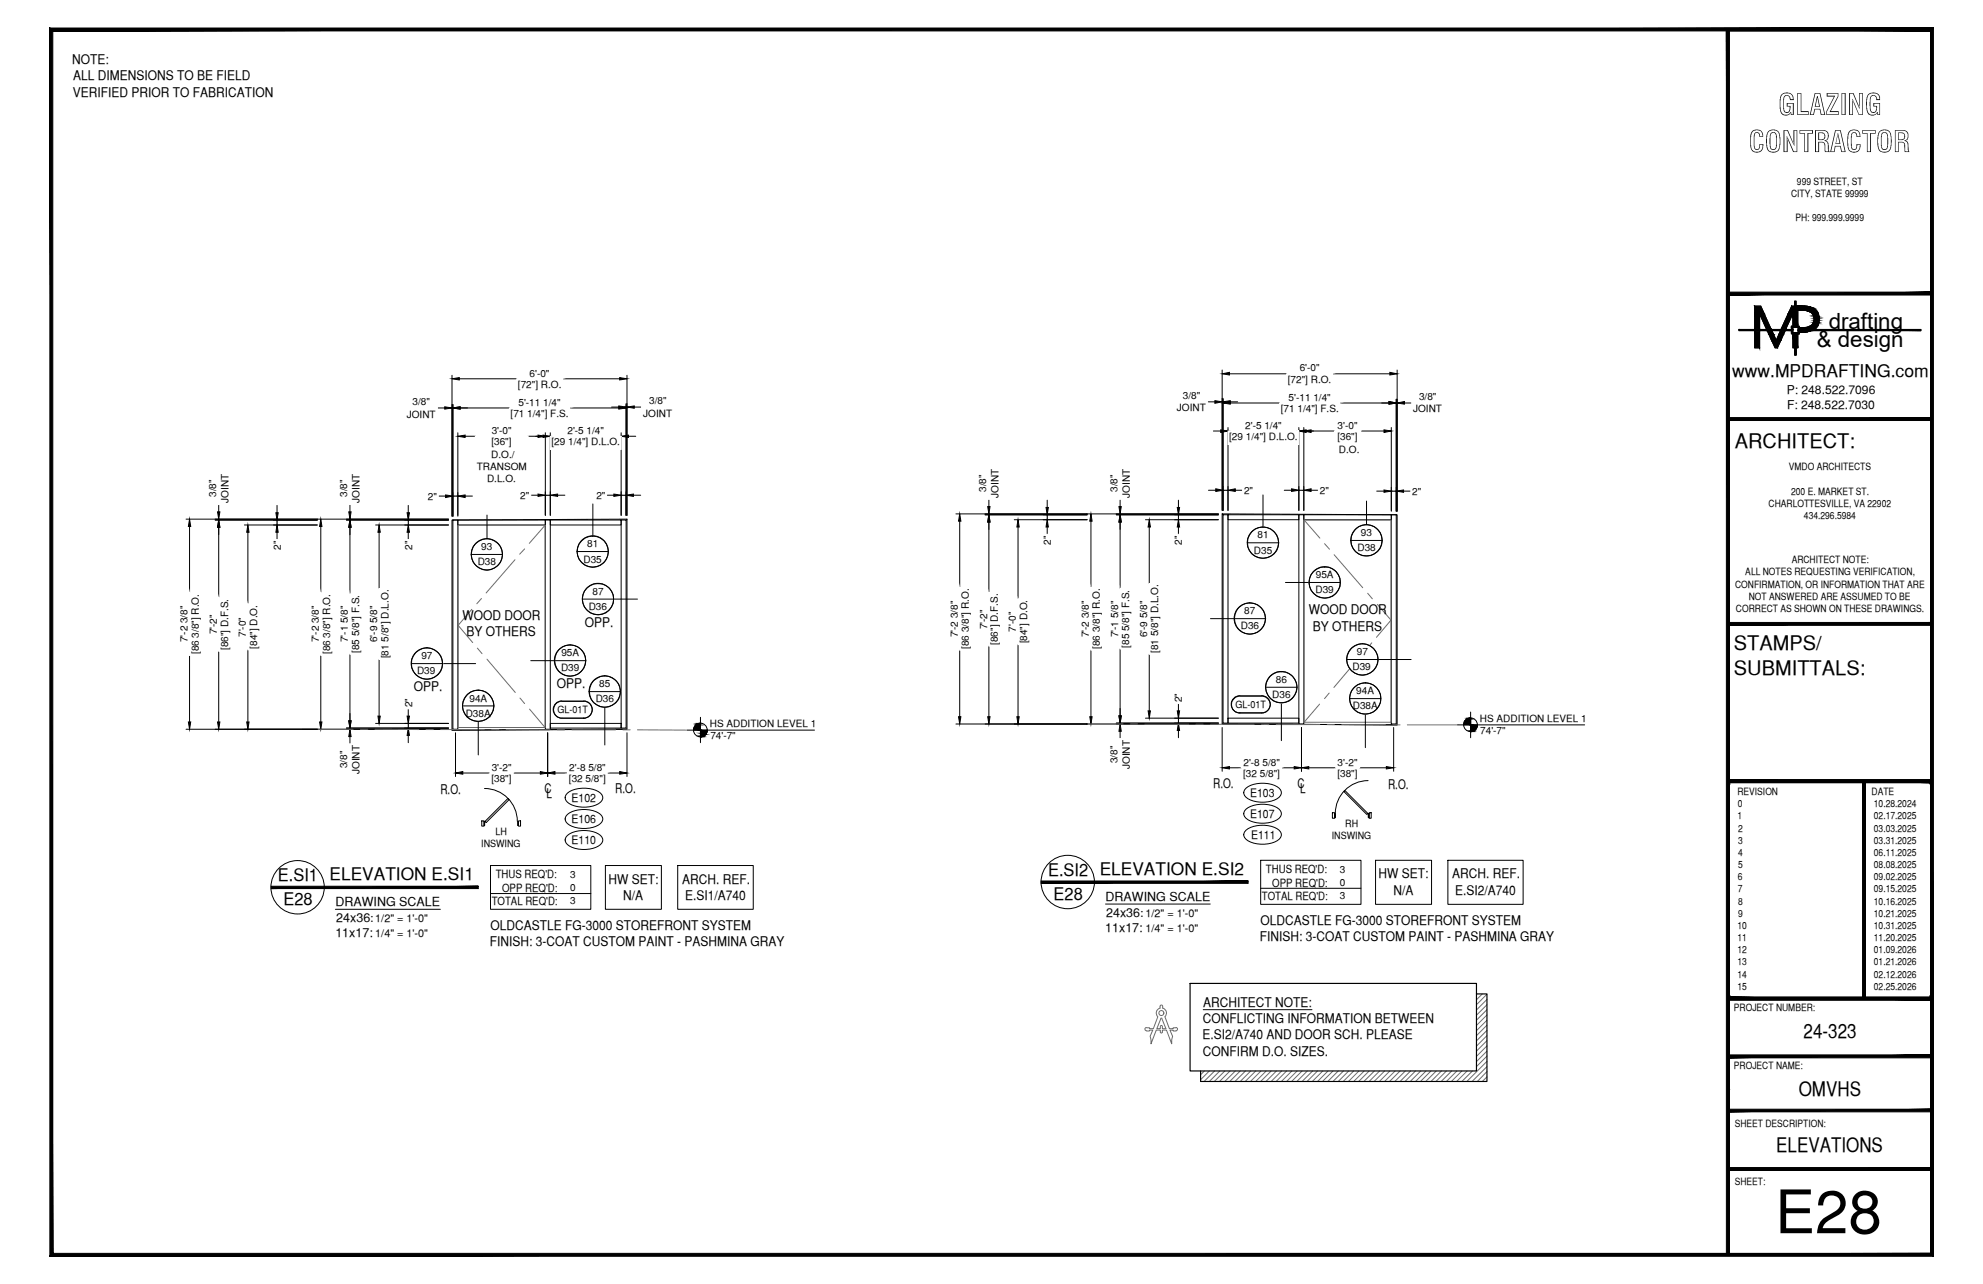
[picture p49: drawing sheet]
<svg xmlns="http://www.w3.org/2000/svg" width="432mm" height="279mm" viewBox="0 0 432 279" stroke-linecap="round" stroke-linejoin="round" font-family="sans-serif">
<defs><g id="words">
<text font-size="13.1" x="386.5" y="268.4">E28</text>
<g font-size="6.3">
<text x="387.2" y="25">GLAZING</text>
<text x="380.8" y="33.1">CONTRACTOR</text>
</g>
<g font-size="4.9">
<text x="398.2" y="71.5">drafting</text>
<text x="395.6" y="75.5">&amp; design</text>
</g>
<g font-size="4.4">
<text x="377.8" y="97.5">ARCHITECT:</text>
<text x="377.6" y="141.5">STAMPS/</text>
<text x="377.6" y="146.9">SUBMITTALS:</text>
<text x="392.7" y="225.8">24-323</text>
<text x="391.7" y="238.5">OMVHS</text>
<text x="386.8" y="250.7">ELEVATIONS</text>
</g>
<g font-size="3.8">
<text x="377.2" y="82">www.MPDRAFTING.com</text>
<text x="60.5" y="191.7">E.SI1 ELEVATION E.SI1</text>
<text x="228.2" y="190.6">E.SI2 ELEVATION E.SI2</text>
<text x="61.7" y="197">E28</text>
<text x="229.4" y="195.8">E28</text>
</g>
<g font-size="2.9">
<text x="15.7" y="13.9">NOTE:</text>
<text x="15.9" y="17.5">ALL DIMENSIONS TO BE FIELD</text>
<text x="15.9" y="21">VERIFIED PRIOR TO FABRICATION</text>
<text x="100.7" y="134.8">WOOD DOOR</text>
<text x="127.3" y="136.4">OPP.</text>
<text x="285" y="133.7">WOOD DOOR</text>
<text x="285.9" y="137.2">BY OTHERS</text>
<text x="101.6" y="138.4">BY OTHERS</text>
<text x="121.3" y="149.7">OPP.</text>
<text x="90.1" y="150.4">OPP.</text>
<text x="95.9" y="172.8">R.O.</text>
<text x="118.6" y="172.7">C</text>
<text x="119" y="173.7">L</text>
<text x="134" y="172.7">R.O.</text>
<text x="264.2" y="171.6">R.O.</text>
<text x="282.5" y="171.6">C</text>
<text x="283.1" y="172.5">L</text>
<text x="302.3" y="171.8">R.O.</text>
<text x="300.2" y="191.1">HW SET:</text>
<text x="316.2" y="191.1">ARCH. REF.</text>
<text x="132.5" y="192.3">HW SET:</text>
<text x="135.7" y="195.8">N/A</text>
<text x="148.5" y="192.3">ARCH. REF.</text>
<text x="149.2" y="195.8">E.SI1/A740</text>
<text x="303.4" y="194.7">N/A</text>
<text x="316.9" y="194.7">E.SI2/A740</text>
<text x="106.8" y="202.4">OLDCASTLE FG-3000 STOREFRONT SYSTEM</text>
<text x="274.5" y="201.2">OLDCASTLE FG-3000 STOREFRONT SYSTEM</text>
<text x="106.7" y="205.9">FINISH: 3-COAT CUSTOM PAINT - PASHMINA GRAY</text>
<text x="274.3" y="204.8">FINISH: 3-COAT CUSTOM PAINT - PASHMINA GRAY</text>
<text x="262" y="219.1">ARCHITECT NOTE:</text>
<text x="261.8" y="226.2">E.SI2/A740 AND DOOR SCH. PLEASE</text>
<text x="261.9" y="222.6">CONFLICTING INFORMATION BETWEEN</text>
<text x="261.9" y="229.7">CONFIRM D.O. SIZES.</text>
</g>
<g font-size="2.7">
<text x="73" y="197.2">DRAWING SCALE</text>
<text x="240.7" y="196.2">DRAWING SCALE</text>
<text x="73" y="203.8">11x17:</text>
<text x="73.2" y="200.5">24x36:</text>
<text x="240.7" y="202.8">11x17:</text>
<text x="240.9" y="199.5">24x36:</text>
</g>
<g font-size="2.6">
<text x="389.1" y="85.8">P: 248.522.7096</text>
<text x="389.1" y="89">F: 248.522.7030</text>
</g>
<g font-size="2.5">
<text x="272.2" y="173.4">E103</text>
<text x="124.5" y="174.6">E102</text>
<text x="124.5" y="179.1">E106</text>
<text x="272.2" y="178.1">E107</text>
<text x="124.5" y="183.7">E110</text>
<text x="272.4" y="182.6">E111</text>
<text x="107.9" y="191.1">THUS REQ'D:</text>
<text x="275.7" y="189.9">THUS REQ'D:</text>
<text x="107.1" y="196.8">TOTAL REQ'D:</text>
<text x="109.3" y="194.1">OPP REQ'D:</text>
<text x="274.8" y="195.8">TOTAL REQ'D:</text>
<text x="277.1" y="192.9">OPP REQ'D:</text>
</g>
<g font-size="2.4">
<text x="81.7" y="200.7">1/2&quot; = 1'-0&quot;</text>
<text x="81.7" y="203.8">1/4&quot; = 1'-0&quot;</text>
<text x="249.4" y="199.6">1/2&quot; = 1'-0&quot;</text>
<text x="249.4" y="202.8">1/4&quot; = 1'-0&quot;</text>
</g>
<g font-size="2.2">
<text x="391.3" y="40.2">999 STREET, ST</text>
<text x="390" y="42.9">CITY, STATE 99999</text>
<text x="391" y="48.2">PH: 999.999.9999</text>
<text x="115.3" y="82">6'-0&quot;</text>
<text x="280.4" y="83.3">[72&quot;] R.O.</text>
<text x="283" y="80.8">6'-0&quot;</text>
<text x="89.9" y="88.2">3/8&quot;</text>
<text x="112.8" y="84.5">[72&quot;] R.O.</text>
<text x="112.9" y="88.3">5'-11 1/4&quot;</text>
<text x="141.4" y="88">3/8&quot;</text>
<text x="256.3" y="89.5">JOINT</text>
<text x="257.6" y="86.9">3/8&quot;</text>
<text x="278.9" y="89.7">[71 1/4&quot;] F.S.</text>
<text x="280.6" y="87.2">5'-11 1/4&quot;</text>
<text x="307.7" y="89.7">JOINT</text>
<text x="309" y="87.1">3/8&quot;</text>
<text x="88.6" y="90.9">JOINT</text>
<text x="107.1" y="94.5">3'-0&quot;</text>
<text x="111.2" y="90.8">[71 1/4&quot;] F.S.</text>
<text x="123.6" y="94.5">2'-5 1/4&quot;</text>
<text x="140.1" y="90.7">JOINT</text>
<text x="267.7" y="95.8">[29 1/4&quot;] D.L.O.</text>
<text x="271.1" y="93.3">2'-5 1/4&quot;</text>
<text x="291.2" y="95.8">[36&quot;]</text>
<text x="291.3" y="93.3">3'-0&quot;</text>
<text x="107" y="99.6">D.O./</text>
<text x="107" y="96.9">[36&quot;]</text>
<text x="120.1" y="96.9">[29 1/4&quot;] D.L.O.</text>
<text x="291.6" y="98.5">D.O.</text>
<text x="103.8" y="102.2">TRANSOM</text>
<text x="106" y="104.9">D.L.O.</text>
<text x="214.8" y="107.1" transform="rotate(-90 214.8 107.1)">3/8&quot;</text>
<text x="243.3" y="107.1" transform="rotate(-90 243.3 107.1)">3/8&quot;</text>
<text x="270.9" y="107.4">2&quot;</text>
<text x="287.4" y="107.4">2&quot;</text>
<text x="307.5" y="107.6">2&quot;</text>
<text x="389.5" y="102.3">VMDO ARCHITECTS</text>
<text x="390" y="107.6">200 E. MARKET ST.</text>
<text x="47.1" y="108.1" transform="rotate(-90 47.1 108.1)">3/8&quot;</text>
<text x="49.7" y="109.4" transform="rotate(-90 49.7 109.4)">JOINT</text>
<text x="75.6" y="108.1" transform="rotate(-90 75.6 108.1)">3/8&quot;</text>
<text x="78.3" y="109.4" transform="rotate(-90 78.3 109.4)">JOINT</text>
<text x="93.2" y="108.8">2&quot;</text>
<text x="113.3" y="108.6">2&quot;</text>
<text x="129.9" y="108.6">2&quot;</text>
<text x="217.4" y="108.3" transform="rotate(-90 217.4 108.3)">JOINT</text>
<text x="246" y="108.3" transform="rotate(-90 246 108.3)">JOINT</text>
<text x="385.1" y="110.3">CHARLOTTESVILLE, VA 22902</text>
<text x="392.8" y="113">434.296.5984</text>
<text x="61.2" y="119.6" transform="rotate(-90 61.2 119.6)">2&quot;</text>
<text x="89.7" y="119.6" transform="rotate(-90 89.7 119.6)">2&quot;</text>
<text x="104.8" y="119.7">93</text>
<text x="127.9" y="119.1">81</text>
<text x="228.8" y="118.6" transform="rotate(-90 228.8 118.6)">2&quot;</text>
<text x="257.4" y="118.6" transform="rotate(-90 257.4 118.6)">2&quot;</text>
<text x="273.8" y="117.2">81</text>
<text x="295.6" y="120">D38</text>
<text x="296.4" y="116.6">93</text>
<text x="104" y="123">D38</text>
<text x="127.1" y="122.4">D35</text>
<text x="273" y="120.5">D35</text>
<text x="286.5" y="125.8">95A</text>
<text x="380" y="125.2">ALL NOTES REQUESTING VERIFICATION,</text>
<text x="390.1" y="122.6">ARCHITECT NOTE:</text>
<text x="129" y="129.4">87</text>
<text x="286.4" y="129.1">D39</text>
<text x="377.8" y="127.9">CONFIRMATION, OR INFORMATION THAT ARE</text>
<text x="380.8" y="130.6">NOT ANSWERED ARE ASSUMED TO BE</text>
<text x="128.2" y="132.7">D36</text>
<text x="214.9" y="137" transform="rotate(-90 214.9 137)">7'-2&quot;</text>
<text x="221.2" y="137.5" transform="rotate(-90 221.2 137.5)">7'-0&quot;</text>
<text x="270.2" y="137">D36</text>
<text x="271" y="133.6">87</text>
<text x="378" y="133.2">CORRECT AS SHOWN ON THESE DRAWINGS.</text>
<text x="40.8" y="139.8" transform="rotate(-90 40.8 139.8)">7'-2 3/8&quot;</text>
<text x="43.3" y="142.4" transform="rotate(-90 43.3 142.4)">[86 3/8&quot;] R.O.</text>
<text x="47.2" y="138" transform="rotate(-90 47.2 138)">7'-2&quot;</text>
<text x="49.7" y="141.5" transform="rotate(-90 49.7 141.5)">[86&quot;] D.F.S.</text>
<text x="53.5" y="138.6" transform="rotate(-90 53.5 138.6)">7'-0&quot;</text>
<text x="56" y="141.2" transform="rotate(-90 56 141.2)">[84&quot;] D.O.</text>
<text x="69.4" y="139.8" transform="rotate(-90 69.4 139.8)">7'-2 3/8&quot;</text>
<text x="71.9" y="142.4" transform="rotate(-90 71.9 142.4)">[86 3/8&quot;] R.O.</text>
<text x="75.8" y="139.8" transform="rotate(-90 75.8 139.8)">7'-1 5/8&quot;</text>
<text x="78.2" y="142.1" transform="rotate(-90 78.2 142.1)">[85 5/8&quot;] F.S.</text>
<text x="82.1" y="139.8" transform="rotate(-90 82.1 139.8)">6'-9 5/8&quot;</text>
<text x="84.6" y="143.3" transform="rotate(-90 84.6 143.3)">[81 5/8&quot;] D.L.O.</text>
<text x="91.8" y="143.4">97</text>
<text x="122.2" y="142.7">95A</text>
<text x="208.5" y="138.7" transform="rotate(-90 208.5 138.7)">7'-2 3/8&quot;</text>
<text x="210.9" y="141.2" transform="rotate(-90 210.9 141.2)">[86 3/8&quot;] R.O.</text>
<text x="217.3" y="140.3" transform="rotate(-90 217.3 140.3)">[86&quot;] D.F.S.</text>
<text x="223.6" y="140" transform="rotate(-90 223.6 140)">[84&quot;] D.O.</text>
<text x="237.1" y="138.7" transform="rotate(-90 237.1 138.7)">7'-2 3/8&quot;</text>
<text x="239.5" y="141.2" transform="rotate(-90 239.5 141.2)">[86 3/8&quot;] R.O.</text>
<text x="243.5" y="138.7" transform="rotate(-90 243.5 138.7)">7'-1 5/8&quot;</text>
<text x="245.9" y="141" transform="rotate(-90 245.9 141)">[85 5/8&quot;] F.S.</text>
<text x="249.8" y="138.7" transform="rotate(-90 249.8 138.7)">6'-9 5/8&quot;</text>
<text x="252.2" y="142.1" transform="rotate(-90 252.2 142.1)">[81 5/8&quot;] D.L.O.</text>
<text x="295.5" y="142.6">97</text>
<text x="90.8" y="146.7">D39</text>
<text x="122.2" y="146.1">D39</text>
<text x="130.5" y="149.5">85</text>
<text x="277.8" y="148.6">86</text>
<text x="294.5" y="145.9">D39</text>
<text x="89.7" y="153.9" transform="rotate(-90 89.7 153.9)">2&quot;</text>
<text x="101.4" y="156">D38A</text>
<text x="102.2" y="152.7">94A</text>
<text x="121.4" y="155.2">GL-01T</text>
<text x="129.7" y="152.8">D36</text>
<text x="257.4" y="152.8" transform="rotate(-90 257.4 152.8)">2&quot;</text>
<text x="269" y="154.1">GL-01T</text>
<text x="277.1" y="151.9">D36</text>
<text x="294.6" y="154.4">D38A</text>
<text x="295.3" y="151.1">94A</text>
<text x="154.6" y="158.2">HS ADDITION LEVEL 1</text>
<text x="154.7" y="160.8">74'-7&quot;</text>
<text x="322.3" y="157">HS ADDITION LEVEL 1</text>
<text x="322.3" y="159.7">74'-7&quot;</text>
<text x="75.6" y="167.2" transform="rotate(-90 75.6 167.2)">3/8&quot;</text>
<text x="107.1" y="167.8">3'-2&quot;</text>
<text x="124" y="167.8">2'-8 5/8&quot;</text>
<text x="243.3" y="166.1" transform="rotate(-90 243.3 166.1)">3/8&quot;</text>
<text x="246" y="167.4" transform="rotate(-90 246 167.4)">JOINT</text>
<text x="270.8" y="166.6">2'-8 5/8&quot;</text>
<text x="291.3" y="166.6">3'-2&quot;</text>
<text x="78.3" y="168.5" transform="rotate(-90 78.3 168.5)">JOINT</text>
<text x="107" y="170.2">[38&quot;]</text>
<text x="123.9" y="170.2">[32 5/8&quot;]</text>
<text x="270.7" y="169">[32 5/8&quot;]</text>
<text x="291.2" y="169">[38&quot;]</text>
<text x="378.3" y="173">REVISION</text>
<text x="407.5" y="173">DATE</text>
<text x="292.9" y="180">RH</text>
<text x="378.3" y="178.3">1</text>
<text x="378.4" y="175.7">0</text>
<text x="408" y="175.7">10.28.2024</text>
<text x="408" y="178.3">02.17.2025</text>
<text x="104.8" y="184.3">INSWING</text>
<text x="107.9" y="181.7">LH</text>
<text x="290" y="182.6">INSWING</text>
<text x="378.5" y="181">2</text>
<text x="378.5" y="183.6">3</text>
<text x="408" y="181">03.03.2025</text>
<text x="408" y="183.6">03.31.2025</text>
<text x="124.1" y="191">3</text>
<text x="291.8" y="189.9">3</text>
<text x="378.4" y="191.6">6</text>
<text x="378.5" y="186.2">4</text>
<text x="378.5" y="188.9">5</text>
<text x="408" y="186.2">06.11.2025</text>
<text x="408" y="188.9">08.08.2025</text>
<text x="408" y="191.6">09.02.2025</text>
<text x="124.1" y="193.9">0</text>
<text x="124.1" y="196.7">3</text>
<text x="291.8" y="192.8">0</text>
<text x="291.8" y="195.6">3</text>
<text x="378.4" y="194.2">7</text>
<text x="378.5" y="196.8">8</text>
<text x="408" y="194.2">09.15.2025</text>
<text x="408" y="196.8">10.16.2025</text>
<text x="378.3" y="202.1">10</text>
<text x="378.5" y="199.5">9</text>
<text x="408" y="199.5">10.21.2025</text>
<text x="408" y="202.1">10.31.2025</text>
<text x="378.3" y="204.8">11</text>
<text x="378.3" y="207.5">12</text>
<text x="408" y="204.8">11.20.2025</text>
<text x="408" y="207.5">01.09.2026</text>
<text x="378.3" y="210.1">13</text>
<text x="378.3" y="212.7">14</text>
<text x="378.3" y="215.4">15</text>
<text x="408" y="210.1">01.21.2026</text>
<text x="408" y="212.7">02.12.2026</text>
<text x="408" y="215.4">02.25.2026</text>
<text x="377.6" y="219.9">PROJECT NUMBER:</text>
<text x="377.6" y="232.5">PROJECT NAME:</text>
<text x="377.8" y="245.2">SHEET DESCRIPTION:</text>
<text x="377.8" y="257.9">SHEET:</text>
</g>
</g></defs>
<!-- layer: COMPONENTS -->
<path d="M98.6 113.2h1.1v45.5h-1.1zM99.7 113.2h19v1h-19zM118.7 113.2h1.1v45.5h-1.1zM119.8 113.2h15.5v1h-15.5zM135.3 113.2h1v45.2h-1zM266.3 112h1.1v45.4h-1.1zM267.4 112h15.4v1.1h-15.4zM282.8 112h1.1v45.5h-1.1zM283.9 112h19.1v1.1h-19.1zM303 112h1v45.5h-1zM119.8 157.4h15.5v1h-15.5zM267.4 156.3h15.4v1.1h-15.4z" fill="none" stroke="#000" stroke-width=".22"/>
<!-- layer: SYMBOLS -->
<g fill="none" stroke="#fff" stroke-width=".22">
<path d="M106 117.2l.9 .1M129.1 116.6l.9 .2M275 114.7l.9 .1M297.6 114.2l.8 .1M130.2 127l.9 .1M272.2 131.2l.8 .1M288.5 123.4h.9M93 141l-.9 .1M104.1 150.2l.9 .1M122 152.6h5.4h-5M122.4 156.3h4.7h-5.1h5.4M124.1 140.3l.9 .2"/>
<path d="M131.7 147.1l.9 .1M269.7 155.1h5.4h-5.1h4.8M274.8 151.4l-5.1 .1h5.4M279 146.2h.9M296.7 140.1l-.9 .1M297.3 148.6l.9 .1"/>
</g>
<g fill="#fff" stroke="#fff" stroke-width=".22">
<path d="M122 152.6l6.1 .2-.7-.2zM121.4 152.8l.6-.2 6.1 .2zM121.4 152.8l7.1 .4-.4-.4zM121 153.2l.4-.4 7.1 .4zM121 153.2l7.8 .6-.3-.6zM121 153.2l7.8 .6h-8.2zM120.6 153.8l8.4 .6-.2-.6zM120.6 153.8l8.4 .6h-8.5zM120.5 154.4l8.3 .7 .2-.7zM120.5 154.4l8.3 .7h-8.2zM120.6 155.1l7.9 .5 .3-.5zM120.6 155.1l7.9 .5h-7.5zM121 155.6l7.1 .4 .4-.4zM121 155.6l7.1 .4h-6.7zM121.4 156l6 .3 .7-.3zM121.4 156l6 .3h-5.4z"/>
<path d="M269 151.7l.7-.2h5.4zM269 151.7h6.7l-.6-.2zM269 151.7h6.7l-7.1 .4zM268.6 152.1h7.6l-.5-.4zM268.6 152.1h7.6l-8 .6zM268.2 152.7h8.3l-.3-.6zM268.2 152.7h8.3l-8.3 .6zM268.2 153.3h8.4l-.1-.6zM268.2 153.3h8.4l-8.4 .6zM268.2 153.9h8.3l.1-.6zM268.2 153.9h8.3l-8 .6zM268.5 154.5h7.7l.3-.6zM268.5 154.5h7.7l-7.2 .4zM269 154.9h6.7l.5-.4zM269 154.9h6.7l-6 .2zM269.7 155.1h5.4l.6-.2z"/>
<path d="M273.3 121l1.7 .5zM273.3 121l2.6 .3-.9 .2zM272.6 120.5l.7 .5 2.6 .3zM272.6 120.5l4.1 .5-.8 .3zM272.1 119.8l.5 .7 4.1 .5zM272.1 119.8l5.3 .7-.7 .5zM271.7 119l.4 .8 5.3 .7zM271.7 119l6.3 .8-.6 .7zM271.7 118.1v.9l6.3 .8zM271.7 118.1l6.6 .9-.3 .8zM271.7 117.2v.9l6.6 .9zM271.7 117.2l6.7 .9-.1 .9zM272.1 116.4l-.4 .8 6.7 .9zM272.1 116.4l6.2 .8 .1 .9zM272.6 115.7l-.5 .7 6.2 .8zM272.6 115.7l5.4 .7 .3 .8zM272.6 115.7l5.4 .7-4.7-1.3zM273.3 115.1l4.1 .6 .6 .7zM273.3 115.1l4.1 .6-3.3-.9zM274.1 114.8l2.6 .3 .7 .6zM274.1 114.8l2.6 .3-1.7-.4zM275 114.7l1.7 .4z"/>
<path d="M270.5 137.5l1.7 .5zM270.5 137.5l2.5 .4-.8 .1zM269.7 137l.8 .5 2.5 .4zM269.7 137l4.2 .5-.9 .4zM269.2 136.3l.5 .7 4.2 .5zM269.2 136.3l5.4 .7-.7 .5zM268.9 135.4l.3 .9 5.4 .7zM268.9 135.4l6.2 .9-.5 .7zM268.8 134.6l.1 .8 6.2 .9zM268.8 134.6l6.7 .8-.4 .9zM268.9 133.7l-.1 .9 6.7 .8zM268.9 133.7l6.7 .9-.1 .8zM269.2 132.9l-.3 .8 6.7 .9zM269.2 132.9l6.3 .8 .1 .9zM269.7 132.2l-.5 .7 6.3 .8zM269.7 132.2l5.4 .7 .4 .8zM269.7 132.2l5.4 .7-4.6-1.3zM270.5 131.6l4.1 .6 .5 .7zM270.5 131.6l4.1 .6-3.3-.9zM271.3 131.3l2.6 .3 .7 .6zM271.3 131.3l2.6 .3-1.7-.4zM272.2 131.2l1.7 .4z"/>
<path d="M295.8 120.5l.9 .4 .9 .1zM295.8 120.5l2.6 .4-.8 .1zM295.1 120l.7 .5 2.6 .4zM295.1 120l4.2 .5-.9 .4zM294.6 119.3l.5 .7 4.2 .5zM294.6 119.3l5.4 .7-.7 .5zM294.3 118.5l.3 .8 5.4 .7zM294.3 118.5l6.2 .8-.5 .7zM294.2 117.6l.1 .9 6.2 .8zM294.2 117.6l6.7 .9-.4 .8zM294.3 116.7l-.1 .9 6.7 .9zM294.3 116.7l6.7 .9-.1 .9zM294.6 115.9l-.3 .8 6.7 .9zM294.6 115.9l6.3 .8 .1 .9zM295.1 115.2l-.5 .7 6.3 .8zM295.1 115.2l5.4 .7 .4 .8zM295.1 115.2l5.4 .7-4.7-1.3zM295.8 114.6l4.2 .6 .5 .7zM295.8 114.6l4.2 .6-3.3-.9zM296.7 114.3l2.6 .3 .7 .6zM296.7 114.3l2.6 .3-1.7-.4zM297.6 114.2l1.7 .4z"/>
<path d="M296.7 146.9l1.7-.5-.8 .4zM295.8 146.8l.9 .1 1.7-.5zM295.8 146.8l3.3-.9-.7 .5zM295 146.4l.8 .4 3.3-.9zM295 146.4l4.6-1.2-.5 .7zM294.3 145.9l.7 .5 4.6-1.2zM294.3 145.9l5.7-1.5-.4 .8zM293.8 145.2l.5 .7 5.7-1.5zM293.8 145.2l6.3-1.7-.1 .9zM293.4 144.4l.4 .8 6.3-1.7zM293.4 144.4l6.6-1.8 .1 .9zM293.2 143.5l.2 .9 6.6-1.8zM293.2 143.5l6.4-1.7 .4 .8zM293.4 142.6l-.2 .9 6.4-1.7zM293.4 142.6l5.7-1.5 .5 .7zM293.8 141.8l-.4 .8 5.7-1.5zM293.8 141.8l4.6-1.2 .7 .5zM294.3 141.1l-.5 .7 4.6-1.2zM294.3 141.1l3.3-.9 .8 .4zM294.3 141.1l3.3-.9-2.6 .4zM295 140.6l1.7-.5 .9 .1zM295 140.6l1.7-.5-.9 .1z"/>
<path d="M286.8 129.7l1.7 .5zM286.8 129.7l2.6 .3-.9 .2zM286.1 129.2l.7 .5 2.6 .3zM286.1 129.2l4.1 .5-.8 .3zM285.5 128.5l.6 .7 4.1 .5zM285.5 128.5l5.4 .7-.7 .5zM285.2 127.6l.3 .9 5.4 .7zM285.2 127.6l6.2 .9-.5 .7zM285.1 126.7l.1 .9 6.2 .9zM285.1 126.7l6.7 .9-.4 .9zM285.2 125.9l-.1 .8 6.7 .9zM285.2 125.9l6.6 .8v.9zM285.5 125l-.3 .9 6.6 .8zM285.5 125l6.3 .9v.8zM286.1 124.3l-.6 .7 6.3 .9zM286.1 124.3l5.3 .7 .4 .9zM286.1 124.3l5.3 .7-4.6-1.2zM286.8 123.8l4.1 .5 .5 .7zM286.8 123.8l4.1 .5-3.3-.9zM287.6 123.4l2.6 .4 .7 .5zM287.6 123.4l2.6 .4-1.7-.4zM288.5 123.4h.9l.8 .4z"/>
<path d="M295.6 154.9l1.7 .5zM295.6 154.9l2.6 .4-.9 .1zM294.9 154.4l.7 .5 2.6 .4zM294.9 154.4l4.1 .5-.8 .4zM294.3 153.7l.6 .7 4.1 .5zM294.3 153.7l5.4 .7-.7 .5zM294 152.8l.3 .9 5.4 .7zM294 152.8l6.2 .9-.5 .7zM293.9 152l.1 .8 6.2 .9zM293.9 152l6.7 .8-.4 .9zM294 151.1l-.1 .9 6.7 .8zM294 151.1l6.7 .9-.1 .8zM294.3 150.3l-.3 .8 6.7 .9zM294.3 150.3l6.3 .8 .1 .9zM294.9 149.6l-.6 .7 6.3 .8zM294.9 149.6l5.3 .7 .4 .8zM294.9 149.6l5.3 .7-4.6-1.3zM295.6 149l4.1 .6 .5 .7zM295.6 149l4.1 .6-3.3-.9zM296.4 148.7l2.6 .3 .7 .6zM296.4 148.7l2.6 .3-1.7-.4zM297.3 148.6l1.7 .4z"/>
<path d="M277.3 152.5l1.7 .5zM277.3 152.5l2.6 .3-.9 .2zM276.6 152l.7 .5 2.6 .3zM276.6 152l4.1 .5-.8 .3zM276.1 151.3l.5 .7 4.1 .5zM276.1 151.3l5.3 .7-.7 .5zM275.7 150.4l.4 .9 5.3 .7zM275.7 150.4l6.2 .9-.5 .7zM275.6 149.5l.1 .9 6.2 .9zM275.6 149.5l6.7 .9-.4 .9zM275.7 148.7l-.1 .8 6.7 .9zM275.7 148.7l6.7 .8-.1 .9zM276.1 147.8l-.4 .9 6.7 .8zM276.1 147.8l6.2 .9 .1 .8zM276.6 147.1l-.5 .7 6.2 .9zM276.6 147.1l5.3 .7 .4 .9zM276.6 147.1l5.3 .7-4.6-1.2zM277.3 146.6l4.1 .5 .5 .7zM277.3 146.6l4.1 .5-3.3-.9zM278.1 146.2l2.6 .4 .7 .5zM278.1 146.2l2.6 .4-1.7-.4zM279 146.2h.9l.8 .4z"/>
<path d="M104.3 123.6l.9 .4 .8 .1zM104.3 123.6l2.6 .4-.9 .1zM103.6 123.1l.7 .5 2.6 .4zM103.6 123.1l4.1 .5-.8 .4zM103.1 122.4l.5 .7 4.1 .5zM103.1 122.4l5.3 .7-.7 .5zM102.7 121.5l.4 .9 5.3 .7zM102.7 121.5l6.3 .9-.6 .7zM102.6 120.6l.1 .9 6.3 .9zM102.6 120.6l6.7 .9-.3 .9zM102.7 119.8l-.1 .8 6.7 .9zM102.7 119.8l6.7 .8-.1 .9zM103.1 118.9l-.4 .9 6.7 .8zM103.1 118.9l6.2 .9 .1 .8zM103.6 118.2l-.5 .7 6.2 .9zM103.6 118.2l5.4 .7 .3 .9zM103.6 118.2l5.4 .7-4.7-1.2zM104.3 117.7l4.1 .5 .6 .7zM104.3 117.7l4.1 .5-3.2-.9zM105.2 117.3l2.5 .4 .7 .5zM105.2 117.3l2.5 .4-1.7-.5zM106 117.2l.9 .1 .8 .4z"/>
<path d="M102.4 156.5l1.7 .5zM102.4 156.5l2.6 .3-.9 .2zM101.7 156l.7 .5 2.6 .3zM101.7 156l4.2 .5-.9 .3zM101.2 155.3l.5 .7 4.2 .5zM101.2 155.3l5.4 .7-.7 .5zM100.8 154.5l.4 .8 5.4 .7zM100.8 154.5l6.3 .8-.5 .7zM100.7 153.6l.1 .9 6.3 .8zM100.7 153.6l6.7 .9-.3 .8zM100.8 152.7l-.1 .9 6.7 .9zM100.8 152.7l6.8 .9-.2 .9zM101.2 151.9l-.4 .8 6.8 .9zM101.2 151.9l6.2 .8 .2 .9zM101.7 151.2l-.5 .7 6.2 .8zM101.7 151.2l5.4 .7 .3 .8zM101.7 151.2l5.4 .7-4.7-1.3zM102.4 150.6l4.2 .6 .5 .7zM102.4 150.6l4.2 .6-3.3-.9zM103.3 150.3l2.6 .3 .7 .6zM103.3 150.3l2.6 .3-1.8-.4zM104.1 150.2l1.8 .4z"/>
<path d="M122.5 146.7l1.6 .4zM122.5 146.7l2.5 .3-.9 .1zM121.7 146.1l.8 .6 2.5 .3zM121.7 146.1l4.2 .6-.9 .3zM121.2 145.4l.5 .7 4.2 .6zM121.2 145.4l5.4 .7-.7 .6zM120.9 144.6l.3 .8 5.4 .7zM120.9 144.6l6.2 .8-.5 .7zM120.8 143.8l.1 .8 6.2 .8zM120.8 143.8l6.6 .8-.3 .8zM120.9 142.9l-.1 .9 6.6 .8zM120.9 142.9l6.7 .9-.2 .8zM121.2 142l-.3 .9 6.7 .9zM121.2 142l6.2 .9 .2 .9zM121.7 141.4l-.5 .6 6.2 .9zM121.7 141.4l5.4 .6 .3 .9zM121.7 141.4l5.4 .6-4.6-1.2zM122.5 140.8l4.1 .6 .5 .6zM122.5 140.8l4.1 .6-3.3-.9zM123.3 140.5l2.6 .3 .7 .6zM123.3 140.5l2.6 .3-1.8-.5zM124.1 140.3l1.8 .5z"/>
<path d="M93 147.8l1.7-.5-.8 .4zM92.1 147.7l.9 .1 1.7-.5zM92.1 147.7l3.3-.9-.7 .5zM91.2 147.3l.9 .4 3.3-.9zM91.2 147.3l4.7-1.2-.5 .7zM90.6 146.8l.6 .5 4.7-1.2zM90.6 146.8l5.7-1.5-.4 .8zM90 146.1l.6 .7 5.7-1.5zM90 146.1l6.4-1.7-.1 .9zM89.7 145.3l.3 .8 6.4-1.7zM89.7 145.3l6.6-1.8 .1 .9zM89.6 144.4l.1 .9 6.6-1.8zM89.6 144.4l6.3-1.7 .4 .8zM89.7 143.5l-.1 .9 6.3-1.7zM89.7 143.5l5.7-1.5 .5 .7zM90 142.7l-.3 .8 5.7-1.5zM90 142.7l4.7-1.2 .7 .5zM90.6 142l-.6 .7 4.7-1.2zM90.6 142l3.3-.9 .8 .4zM90.6 142l3.3-.9-2.7 .4zM91.2 141.5l1.8-.5 .9 .1zM91.2 141.5l1.8-.5-.9 .1z"/>
<path d="M127.4 123l1.7 .4zM127.4 123l2.6 .3-.9 .1zM126.7 122.4l.7 .6 2.6 .3zM126.7 122.4l4 .6-.7 .3zM126.1 121.7l.6 .7 4 .6zM126.1 121.7l5.4 .7-.8 .6zM125.8 120.9l.3 .8 5.4 .7zM125.8 120.9l6.2 .8-.5 .7zM125.7 120l.1 .9 6.2 .8zM125.7 120l6.6 .9-.3 .8zM125.8 119.2l-.1 .8 6.6 .9zM125.8 119.2l6.7 .8-.2 .9zM126.1 118.4l-.3 .8 6.7 .8zM126.1 118.4l6.2 .8 .2 .8zM126.7 117.7l-.6 .7 6.2 .8zM126.7 117.7l5.3 .7 .3 .8zM126.7 117.7l5.3 .7-4.6-1.3zM127.4 117.1l4.1 .6 .5 .7zM127.4 117.1l4.1 .6-3.3-.9zM128.2 116.8l2.5 .3 .8 .6zM128.2 116.8l2.5 .3-1.6-.5zM129.1 116.6l1.6 .5z"/>
<path d="M130 153.4l.8 .4 .9 .1zM130 153.4l2.6 .4-.9 .1zM129.3 152.9l.7 .5 2.6 .4zM129.3 152.9l4.1 .5-.8 .4zM128.8 152.2l.5 .7 4.1 .5zM128.8 152.2l5.3 .7-.7 .5zM128.5 151.4l.3 .8 5.3 .7zM128.5 151.4l6.2 .8-.6 .7zM128.3 150.5l.2 .9 6.2 .8zM128.3 150.5l6.7 .9-.3 .8zM128.5 149.6l-.2 .9 6.7 .9zM128.5 149.6l6.6 .9-.1 .9zM128.8 148.8l-.3 .8 6.6 .9zM128.8 148.8l6.2 .8 .1 .9zM129.3 148.1l-.5 .7 6.2 .8zM129.3 148.1l5.4 .7 .3 .8zM129.3 148.1l5.4 .7-4.7-1.2zM130 147.6l4.1 .5 .6 .7zM130 147.6l4.1 .5-3.3-.9zM130.8 147.2l2.6 .4 .7 .5zM130.8 147.2l2.6 .4-1.7-.5zM131.7 147.1l.9 .1 .8 .4z"/>
<path d="M128.5 133.3l1.7 .5zM128.5 133.3l2.6 .4-.9 .1zM127.8 132.8l.7 .5 2.6 .4zM127.8 132.8l4.2 .5-.9 .4zM127.3 132.1l.5 .7 4.2 .5zM127.3 132.1l5.4 .7-.7 .5zM126.9 131.3l.4 .8 5.4 .7zM126.9 131.3l6.3 .8-.5 .7zM126.8 130.4l.1 .9 6.3 .8zM126.8 130.4l6.7 .9-.3 .8zM126.9 129.5l-.1 .9 6.7 .9zM126.9 129.5l6.7 .9-.1 .9zM127.3 128.7l-.4 .8 6.7 .9zM127.3 128.7l6.2 .8 .1 .9zM127.8 128l-.5 .7 6.2 .8zM127.8 128l5.4 .7 .3 .8zM127.8 128l5.4 .7-4.7-1.3zM128.5 127.4l4.2 .6 .5 .7zM128.5 127.4l4.2 .6-3.4-.9zM129.3 127.1l2.7 .3 .7 .6zM129.3 127.1l2.7 .3-1.8-.4zM130.2 127l.9 .1 .9 .3z"/>
</g>
<g fill="none" stroke="#000" stroke-width=".22">
<path d="M106 112.1v5.1M129.1 109.7v6.9M271.7 118.1h6.7M275 107.7v7M294.2 117.6h6.8M297.6 109v5.2M102.6 120.6h6.8M125.7 120h6.8M126.8 130.4h12M263.6 134.6h12M279.9 126.7h11.9M89.6 144.4h14"/>
<path d="M100.7 153.6h6.9M104.1 157v7.3M115.6 143.8h12M121 153.2l1-.6h5.1a1.84 1.84 0 0 1 1.9 1.8 1.84 1.84 0 0 1-1.9 1.9h-4.7a1.84 1.84 0 0 1-1.7-1.1 1.84 1.84 0 0 1 .3-2zM122.3 152.5a1.87 1.87 0 0 0-1.8 1.9 1.87 1.87 0 0 0 1.8 1.9M122.4 152.6h4.7M122.4 156.3h4.7M127.1 152.5a1.87 1.87 0 0 1 1.9 1.9 1.87 1.87 0 0 1-1.9 1.9M128.3 150.5h6.8M131.7 153.9v8.2M149.7 158.9h27.7M152.5 156.1v5.5"/>
<path d="M269 151.7l1-.3h4.8a1.84 1.84 0 0 1 1.8 1.9 1.84 1.84 0 0 1-1.8 1.8h-4.8a1.83 1.83 0 0 1-1.8-1.3 1.83 1.83 0 0 1 .8-2.1zM270 151.4a1.87 1.87 0 0 0-1.9 1.9 1.87 1.87 0 0 0 1.9 1.8M270 151.4h4.8M274.7 151.4a1.87 1.87 0 0 1 1.9 1.9 1.87 1.87 0 0 1-1.9 1.8h-4.7M275.6 149.5h6.8M279 153v8.2M293.2 143.5h14.1M293.9 152h6.8M297.3 155.4v7.3M317.4 157.7h27.7M320.2 154.9v5.6M106.8 188.3h21.9v9.6h-21.9z"/>
<path d="M106.8 194.4h21.9M274.5 187.2h21.9v9.6h-21.9zM274.5 193.3h21.9"/>
<circle cx="129.1" cy="120" r="3.4"/>
<circle cx="275" cy="118.1" r="3.4"/>
<circle cx="275.1" cy="118.1" r="3.4"/>
<circle cx="297.5" cy="117.6" r="3.4"/>
<circle cx="297.6" cy="117.6" r="3.4"/>
<circle cx="106" cy="120.6" r="3.4"/>
<circle cx="130.2" cy="130.4" r="3.4"/>
<circle cx="130.2" cy="130.3" r="3.4"/>
<circle cx="272.1" cy="134.6" r="3.4"/>
<circle cx="272.2" cy="134.6" r="3.4"/>
<circle cx="288.4" cy="126.8" r="3.4"/>
<circle cx="288.4" cy="126.7" r="3.4"/>
<circle cx="92.9" cy="144.4" r="3.4"/>
<circle cx="93" cy="144.4" r="3.4"/>
<circle cx="104.1" cy="153.6" r="3.4"/>
<circle cx="124.1" cy="143.7" r="3.4"/>
<circle cx="124.2" cy="143.7" r="3.4"/>
<circle cx="131.7" cy="150.5" r="3.4"/>
<circle cx="152.5" cy="158.8" r="1.49"/>
<circle cx="279" cy="149.5" r="3.4"/>
<circle cx="279" cy="149.6" r="3.4"/>
<circle cx="296.6" cy="143.5" r="3.4"/>
<circle cx="296.7" cy="143.5" r="3.4"/>
<circle cx="297.3" cy="152" r="3.4"/>
<circle cx="320.2" cy="157.7" r="1.49"/>
<circle cx="64.8" cy="193.1" r="5.8"/>
<circle cx="232.5" cy="191.9" r="5.8"/>
</g>
<!-- layer: ROUGH OPENING -->
<path d="M98.4 113.2l38.1-.2v45.7l-38.1 .2zM266.1 111.8l38.1 .2v45.7l-38.1-.2z" fill="none" stroke="#000" stroke-width=".22"/>
<!-- layer: DIM -->
<g fill="none" stroke="#000" stroke-width=".22">
<path d="M95.2 88.8h1.6M98.4 81.7v30.6M98.4 88.8h.2M98.6 88v24.3M99.7 94.2v18.1M100 82.4h12.5M100.2 88.8h10.7M101.3 94.9h2.2M114.9 94.9h3.3M118.7 94.2v17.9M119.8 94.9h.1M119.8 94.2v17.9"/>
<path d="M122.5 82.4h12.4M124 88.8h10.7M133.2 88.6h1.5M135.3 94.9h.1M135.3 94.2v17.9M136.3 87.8v24.3M136.3 88.6h.2M136.5 81.7v30.4M136.8 94.9h1.6M138.1 88.6h1.6M263 87.4h1.5M264.2 93.8h1.6"/>
<path d="M266.1 80.5v30.6M266.1 87.4h.2M266.3 86.7v24.4M267.4 93.8h.1M267.4 93v18.1M267.7 81.3h12.5M267.9 87.7h10.7M267.9 87.4h1.6M282.8 93.8h.1M282.8 93v18.1M283.9 93v18.1M284.4 93.8h6.2"/>
<path d="M290.1 81.3h12.5M291.7 87.7h10.8M296.3 93.8h5.1M303 93v18.3M304 86.9v24.4M304 87.7h.2M304.2 80.5v30.8M305.8 87.7h1.6M40.5 113h57.2M41.3 114.6v14.4M46.9 113.2h22.2M47.6 109.8v1.6"/>
<path d="M47.6 113v.2M47.6 114.7v15.4M53.2 114.2h15.9M54 115.8v15.6M60.3 110v1.6M60.3 113.2v1M60.3 115.8v1.6M69.8 114.6v14.4M75.4 113.2h22.3M76.2 109.8v1.6M76.2 113v.2M76.2 114.7v14.6"/>
<path d="M81.8 114.2h15.9M82.5 115.8v12.3M88.9 110v1.6M88.9 113.2v1M88.9 115.8v1.6M95.4 107.9h1.6M98.6 107.9h1.1M101.3 107.9h1.6M115.6 107.8h1.6M118.7 107.8h1.1M121.4 107.8h1.6M132.1 107.8h1.6"/>
<path d="M135.3 107.8h1M137.9 107.8h1.6M208.2 111.8h57.1M209 113.4v14.5M214.5 112h22.2M215.3 108.6v1.6M215.3 111.8v.2M215.3 113.6v15.4M220.9 113.1h15.8M221.7 114.7v15.7M228 108.8v1.6M228 112v1.1"/>
<path d="M228 114.7v1.6M237.6 113.4v14.5M243.1 112h22.2M243.9 108.6v1.6M243.9 111.8v.2M243.9 113.6v14.5M249.4 113.1h15.9M250.3 114.7v12.3M256.6 108.8v1.6M256.6 112v1.1M256.6 114.7v1.6M263.1 106.7h1.6"/>
<path d="M266.3 106.7h1.1M269 106.7h1.6M279.7 106.7h1.5M282.8 106.7h1.1M285.5 106.7h1.6M299.8 106.9h1.6M303 106.9h1M305.6 106.9h1.6M40.5 158.7h57.2M41.3 142.6v14.5M47.6 141.7v15.4M54 141.4v15.7"/>
<path d="M69.8 142.6v14.5M75.4 158.4h22.3M76.2 142.4v14.4M76.2 158.4v.3M81.8 157.4h15.9M82.5 143.5v12.3M88.9 154.2v1.6M88.9 157.4v1M99.2 159.4v9.6M119.3 159.4v9.6M136.5 159.4v9.6M208.2 157.5h57.1"/>
<path d="M209 141.5v14.5M215.3 140.6v15.4M221.7 140.3v15.7M237.6 141.5v14.5M243.1 157.4h22.2M243.9 141.2v14.6M243.9 157.4v.1M243.9 159.1v1.6M249.4 156.3h15.9M250.3 142.4v12.3M256.6 153.1v1.6M256.6 156.3v1.1"/>
<path d="M256.6 158.9v1.6M266.1 158.3v9.5M283.4 158.3v9.5M303.5 158.3v9.5M76.2 160.3v1.6M88.9 160v1.6M100.8 168.2h5.9M111.7 168.2h6M120.8 168.2h2.8M132.2 168.2h2.7M267.7 167.1h2.7M279 167.1h2.8"/>
<path d="M285 167.1h6M295.9 167.1h6"/>
</g>
<g fill="#000" stroke="#000" stroke-width=".22">
<path d="M96.8 88.5l1.6 .3-1.6 .2zM98.4 82.4l1.6-.2v.5zM98.6 88.8l1.6-.3v.5zM99.7 94.9l1.6-.2v.5zM117.2 94.7l1.5 .2-1.5 .3zM118.2 94.7l1.6 .2-1.6 .3zM134.7 88.5l1.6 .3-1.6 .2zM134.7 88.3l1.6 .3-1.6 .2zM134.9 82.2l1.6 .2-1.6 .3zM135.3 94.9l1.5-.2v.5zM136.5 88.6l1.6-.3v.5zM264.5 87.2l1.6 .2-1.6 .4z"/>
<path d="M265.8 93.5l1.6 .3-1.6 .3zM266.1 81.3l1.6-.3v.6zM266.3 87.7l1.6-.3v.5zM266.3 87.4l1.6-.2v.6zM282.8 93.8l1.6-.3v.6zM283.9 93.8l1.6-.3v.6zM301.4 93.5l1.6 .3-1.6 .3zM302.5 87.4l1.5 .3-1.5 .2zM302.6 81l1.6 .3-1.6 .3zM304.2 87.7l1.6-.3v.5zM41.3 113l.2 1.6h-.5zM47.6 113.2l.3 1.5h-.5z"/>
<path d="M47.4 111.4h.5l-.3 1.6zM54 114.2l.2 1.6h-.5zM60.1 111.6h.5l-.3 1.6zM60.3 114.2l.3 1.6h-.5zM69.8 113l.3 1.6h-.5zM76.2 113.2l.3 1.5h-.6zM75.9 111.4h.6l-.3 1.6zM82.5 114.2l.3 1.6h-.5zM88.6 111.6h.6l-.3 1.6zM88.9 114.2l.3 1.6h-.6zM97 107.7l1.6 .2-1.6 .4zM99.7 107.9l1.6-.2v.6z"/>
<path d="M117.2 107.5l1.5 .3-1.5 .2zM119.8 107.8l1.6-.3v.5zM133.7 107.5l1.6 .3-1.6 .2zM136.3 107.8l1.6-.3v.5zM209 111.8l.2 1.6h-.5zM215.3 112l.3 1.6h-.5zM215.1 110.2h.5l-.3 1.6zM221.7 113.1l.2 1.6h-.5zM227.8 110.4h.5l-.3 1.6zM228 113.1l.3 1.6h-.5zM237.6 111.8l.2 1.6h-.5zM243.9 112l.3 1.6h-.6z"/>
<path d="M243.6 110.2h.6l-.3 1.6zM250.3 113.1l.2 1.6h-.5zM256.3 110.4h.6l-.3 1.6zM256.6 113.1l.3 1.6h-.6zM264.7 106.4l1.6 .3-1.6 .2zM267.4 106.7l1.6-.3v.5zM281.2 106.4l1.6 .3-1.6 .2zM283.9 106.7l1.6-.3v.5zM301.4 106.6l1.6 .3-1.6 .2zM304 106.9l1.6-.3v.5zM41 157.1h.5l-.2 1.6zM47.4 157.1h.5l-.3 1.6z"/>
<path d="M53.7 157.1h.5l-.2 1.6zM69.6 157.1h.5l-.3 1.6zM75.9 156.8h.6l-.3 1.6zM82.3 155.8h.5l-.3 1.6zM88.6 155.8h.6l-.3 1.6zM208.7 156h.5l-.2 1.5zM215.1 156h.5l-.3 1.5zM221.4 156h.5l-.2 1.5zM237.3 156h.5l-.2 1.5zM243.6 155.8h.6l-.3 1.6zM243.9 157.5l.3 1.6h-.6zM250 154.7h.5l-.2 1.6z"/>
<path d="M256.6 157.4l.3 1.5h-.6zM256.3 154.7h.6l-.3 1.6zM76.2 158.7l.3 1.6h-.6zM88.9 158.4l.3 1.6h-.6zM99.2 168.2l1.6-.3v.6zM117.7 167.9l1.6 .3-1.6 .3zM119.3 168.2l1.5-.3v.6zM134.9 167.9l1.6 .3-1.6 .3zM266.1 167.1l1.6-.3v.5zM281.8 166.8l1.6 .3-1.6 .2zM283.4 167.1l1.6-.3v.5zM301.9 166.8l1.6 .3-1.6 .2z"/>
</g>
<g fill="#fff" stroke="#fff" stroke-width=".22">
<path d="M115 80v2.4l5-2.4zM115 82.4l5-2.4v2.4z"/>
<path d="M112.5 82.4v2.9l10-2.9zM112.5 85.3l10-2.9v2.9z"/>
<path d="M112.6 86.4v2.4l9.8-2.4zM112.6 88.8l9.8-2.4v2.4z"/>
<path d="M110.9 88.8v2.8l13.1-2.8zM110.9 91.6l13.1-2.8v2.8z"/>
<path d="M88.3 86.2v5.1l6.9-5.1zM88.3 91.3l6.9-5.1v5.1z"/>
<path d="M139.7 86v5.1l7-5.1zM139.7 91.1l7-5.1v5.1z"/>
<path d="M92.8 106.8v2.4l2.6-2.4zM92.8 109.2l2.6-2.4v2.4z"/>
<path d="M129.5 106.6v2.4l2.6-2.4zM129.5 109l2.6-2.4v2.4z"/>
<path d="M123.3 92.5v2.4l8.5-2.4zM123.3 94.9l8.5-2.4v2.4z"/>
<path d="M119.8 94.9v2.9l15.5-2.9zM119.8 97.8l15.5-2.9v2.9z"/>
<path d="M106.7 92.5v2.4l5-2.4zM106.7 94.9l5-2.4v2.4z"/>
<path d="M103.5 94.9v10.4l11.4-10.4zM103.5 105.3l11.4-10.4v10.4z"/>
<path d="M113 106.6v2.4l2.6-2.4zM113 109l2.6-2.4v2.4z"/>
<path d="M67.4 131.5v8.6h2.4zM67.4 131.5h2.4v8.6z"/>
<path d="M69.8 129v13.6h2.9zM69.8 129h2.9v13.6z"/>
<path d="M73.8 131.5v8.6h2.4zM73.8 131.5h2.4v8.6z"/>
<path d="M76.2 129.3v13.1h2.9zM76.2 129.3h2.9v13.1z"/>
<path d="M73.7 102.7v7.1h5zM73.7 102.7h5v7.1z"/>
<path d="M73.7 161.9v6.9h5zM73.7 161.9h5v6.9z"/>
<path d="M87.7 117.4v2.6h2.4zM87.7 117.4h2.4v2.6z"/>
<path d="M87.7 151.6v2.6h2.4zM87.7 151.6h2.4v2.6z"/>
<path d="M80.1 131.5v8.6h2.4zM80.1 131.5h2.4v8.6z"/>
<path d="M82.5 128.1v15.4h2.9zM82.5 128.1h2.9v15.4z"/>
<path d="M123.6 165.7v2.5l8.6-2.5zM123.6 168.2l8.6-2.5v2.5z"/>
<path d="M123.6 168.2v2.8l8.5-2.8zM123.6 171l8.5-2.8v2.8z"/>
<path d="M106.7 165.7v2.5l5-2.5zM106.7 168.2l5-2.5v2.5z"/>
<path d="M106.7 168.2v2.8l5-2.8zM106.7 171l5-2.8v2.8z"/>
<path d="M38.9 131.5v8.6h2.4zM38.9 131.5h2.4v8.6z"/>
<path d="M41.3 129v13.6h2.8zM41.3 129h2.8v13.6z"/>
<path d="M45.3 133.5v4.9h2.3zM45.3 133.5h2.3v4.9z"/>
<path d="M47.6 130.1v11.6h2.9zM47.6 130.1h2.9v11.6z"/>
<path d="M45.1 102.7v7.1h5.1zM45.1 102.7h5.1v7.1z"/>
<path d="M51.6 134v4.9h2.4zM51.6 134h2.4v4.9z"/>
<path d="M54 131.4v10h2.8zM54 131.4h2.8v10z"/>
<path d="M59.1 117.4v2.6h2.4zM59.1 117.4h2.4v2.6z"/>
<path d="M282.7 78.9v2.4l5-2.4zM282.7 81.3l5-2.4v2.4z"/>
<path d="M280.2 81.3v2.9l9.9-2.9zM280.2 84.2l9.9-2.9v2.9z"/>
<path d="M280.3 85.2v2.5l9.8-2.5zM280.3 87.7l9.8-2.5v2.5z"/>
<path d="M278.6 87.7v2.9l13.1-2.9zM278.6 90.6l13.1-2.9v2.9z"/>
<path d="M307.4 85.1v5.1l7-5.1zM307.4 90.2l7-5.1v5.1z"/>
<path d="M255.9 84.9v5.1l7.1-5.1zM255.9 90l7.1-5.1v5.1z"/>
<path d="M307.2 105.7v2.4l2.6-2.4zM307.2 108.1l2.6-2.4v2.4z"/>
<path d="M270.6 105.5v2.3l2.5-2.3zM270.6 107.8l2.5-2.3v2.3z"/>
<path d="M270.8 91.4v2.4l8.6-2.4zM270.8 93.8l8.6-2.4v2.4z"/>
<path d="M267.4 93.8v2.9l15.4-2.9zM267.4 96.7l15.4-2.9v2.9z"/>
<path d="M291 91.4v2.4l4.9-2.4zM291 93.8l4.9-2.4v2.4z"/>
<path d="M290.6 93.8v5.1l5.7-5.1zM290.6 98.9l5.7-5.1v5.1z"/>
<path d="M287.1 105.5v2.3l2.6-2.3zM287.1 107.8l2.6-2.3v2.3z"/>
<path d="M235.1 130.4v8.5h2.5zM235.1 130.4h2.5v8.5z"/>
<path d="M237.6 127.9v13.6h2.8zM237.6 127.9h2.8v13.6z"/>
<path d="M241.5 130.4v8.5h2.4zM241.5 130.4h2.4v8.5z"/>
<path d="M243.9 128.1v13.1h2.9zM243.9 128.1h2.9v13.1z"/>
<path d="M241.4 101.7v6.9h5zM241.4 101.7h5v6.9z"/>
<path d="M241.4 160.7v7h5zM241.4 160.7h5v7z"/>
<path d="M255.4 116.3v2.6h2.4zM255.4 116.3h2.4v2.6z"/>
<path d="M255.4 150.5v2.6h2.4zM255.4 150.5h2.4v2.6z"/>
<path d="M247.8 130.4v8.5h2.5zM247.8 130.4h2.5v8.5z"/>
<path d="M250.3 127v15.4h2.8zM250.3 127h2.8v15.4z"/>
<path d="M270.4 164.7v2.4l8.6-2.4zM270.4 167.1l8.6-2.4v2.4z"/>
<path d="M270.4 167.1v2.8l8.6-2.8zM270.4 169.9l8.6-2.8v2.8z"/>
<path d="M291 164.7v2.4l4.9-2.4zM291 167.1l4.9-2.4v2.4z"/>
<path d="M291 167.1v2.8l4.9-2.8zM291 169.9l4.9-2.8v2.8z"/>
<path d="M206.5 130.4v8.5h2.5zM206.5 130.4h2.5v8.5z"/>
<path d="M209 127.9v13.6h2.8zM209 127.9h2.8v13.6z"/>
<path d="M212.9 132.3v4.9h2.4zM212.9 132.3h2.4v4.9z"/>
<path d="M215.3 129v11.6h2.9zM215.3 129h2.9v11.6z"/>
<path d="M212.8 101.7v6.9h5.1zM212.8 101.7h5.1v6.9z"/>
<path d="M219.3 132.8v5h2.4zM219.3 132.8h2.4v5z"/>
<path d="M221.7 130.4v9.9h2.8zM221.7 130.4h2.8v9.9z"/>
<path d="M226.8 116.3v2.6h2.4zM226.8 116.3h2.4v2.6z"/>
</g>
<!-- layer: MEDIUM_1 -->
<path d="M136.5 158.7l-38.1 .2M266.1 157.5l38.1 .2" fill="none" stroke="#000" stroke-width=".22"/>
<!-- layer: GRID LINES -->
<g fill="none" stroke="#6c6c6c" stroke-width=".22">
<path d="M65.9 158.7h11M78.5 158.7h1.6M81.7 158.7h9.5M92.8 158.7h1.6M95.9 158.7h9.6M107.1 158.7h1.5M110.2 158.7l9.6 .1M121.3 158.8h1.6M124.5 158.8h9.5M135.6 158.8h1.6M138.8 158.8l10.9 .1M233.6 157.5h10.9"/>
<path d="M246.1 157.5h1.6M249.3 157.6h9.5M260.4 157.6h1.6M263.6 157.6h9.5M274.7 157.6l1.6 .1M277.9 157.7h9.5M289 157.7h1.6M292.2 157.7h9.5M303.3 157.7h1.6M306.5 157.7h10.9"/>
</g>
<!-- layer: LIGHT_1 -->
<g fill="none" stroke="#6c6c6c" stroke-width=".22">
<path d="M114.2 119.4l-1 1.2M118.7 114.3l-3.4 3.9M284 113.2l3.4 3.9M288.4 118.3l1.1 1.2M102.7 132.6l-2.9 3.5 3.1 3.7M104.8 130.2l-1 1.2M112.1 121.8l-6.2 7.2M290.5 120.7l6.2 7.2M297.8 129.1l1 1.2M298.7 139.9l-1 1.2M299.9 131.5l3 3.4-3.2 3.8M103.9 141l1.1 1.2"/>
<path d="M106 143.4l6.2 7.3M113.2 151.9l1 1.2M115.3 154.3l3.4 4M287.3 153.2l-3.3 4M289.4 150.8l-1 1.2M296.6 142.3l-6.2 7.3M321.6 216.3l-.1 .1M322.8 216.3l-1.3 1.3M323.8 216.3l-2.3 2.3M323.8 217.5l-2.3 2.3M323.8 218.6l-2.3 2.3M323.8 219.7l-2.3 2.3"/>
<path d="M249.7 223.6a.35 .35 0 0 0-.4 .3 .35 .35 0 0 0 .4 .4M249.7 224.3l1.3-.1-.6 1.3 .2 1.6 1.2-2.9h.9v.4M252.1 221.3l-1 2.5-1.4-.2M252.1 221.2a1.09 1.09 0 0 1 .5-1.8v-.6l.3-.1 .2 .1 .1 .6a1.09 1.09 0 0 1 .5 1.8M252.7 223.4l.2-.3 .2 .3M252.7 224.6l.2 .2 .2-.2M252.8 221.5h.2M252.8 221.6l-.9 2.2h.8v-.4M253 221.6l.9 2.2h-.8v-.4M253.7 221.3l.9 2.5 1.5-.2M256.1 223.6a.35 .35 0 0 1 .3 .3 .35 .35 0 0 1-.3 .4M256.1 224.3l-1.3-.1 .5 1.3-.2 1.6-1.1-2.9h-.9v.4"/>
<path d="M262.3 233l-.9 .9M263.3 233l-1.9 1.9M264.5 233l-2.3 2.3M265.6 233l-2.3 2.3M266.7 233l-2.3 2.3M267.8 233l-2.2 2.3M269 233l-2.3 2.3M270.1 233l-2.3 2.3M271.2 233l-2.3 2.3M272.4 233l-2.3 2.3M273.4 233l-2.3 2.3M274.6 233l-2.3 2.3"/>
<path d="M275.7 233l-2.3 2.3M276.8 233l-2.3 2.3M277.9 233l-2.2 2.3M279.1 233l-2.3 2.3M280.2 233l-2.3 2.3M281.3 233l-2.3 2.3M282.4 233l-2.2 2.3M283.5 233l-2.3 2.3M284.7 233l-2.3 2.3M285.8 233l-2.3 2.3M286.9 233l-2.3 2.3M288 233l-2.3 2.3"/>
<path d="M289.2 233l-2.3 2.3M290.3 233l-2.3 2.3M291.4 233l-2.3 2.3M292.5 233l-2.2 2.3M293.7 233l-2.3 2.3M294.8 233l-2.3 2.3M295.9 233l-2.3 2.3M297.1 233l-2.3 2.3M298.1 233l-2.3 2.3M299.3 233l-2.3 2.3M300.4 233l-2.3 2.3M301.5 233l-2.3 2.3"/>
<path d="M302.6 233l-2.2 2.3M303.8 233l-2.3 2.3M304.9 233l-2.3 2.3M306 233l-2.3 2.3M307.1 233l-2.2 2.3M308.2 233l-2.3 2.3M309.4 233l-2.3 2.3M310.5 233l-2.3 2.3M311.6 233l-2.3 2.3M312.7 233l-2.2 2.3M313.9 233l-2.3 2.3M315 233l-2.3 2.3"/>
<path d="M316.1 233l-2.3 2.3M317.2 233l-2.2 2.3M318.3 233l-2.3 2.3M319.5 233l-2.3 2.3M320.6 233l-2.3 2.3M323.8 220.9l-2.3 2.2M323.8 222l-2.3 2.3M323.8 223.1l-2.3 2.3M323.8 224.2l-2.3 2.3M323.8 225.4l-2.3 2.2M323.8 226.4l-2.3 2.3M323.8 227.6l-2.3 2.3"/>
<path d="M323.8 228.7l-2.3 2.3M323.8 229.8l-2.3 2.3M323.8 230.9l-4.4 4.4M323.8 232.1l-3.3 3.2M323.8 233.2l-2.1 2.1M323.8 234.3l-1 1"/>
<circle cx="252.9" cy="220.4" r=".54"/>
</g>
<!-- layer: SYMBOLS -->
<g fill="#000" stroke="#000" stroke-width=".22">
<path d="M152.3 157.4h.2zM320 156.3h.2zM320.2 159.1h.5zM152.5 160.3h.5z"/>
<path d="M152.3 157.4l.2 .1zM152 157.5h.5z"/>
<path d="M152 157.5h.5zM151.8 157.5h.7z"/>
<path d="M151.8 157.5l.7 .2v-.2zM151.8 157.5l.7 .2h-.9z"/>
<path d="M151.6 157.7l.9 .2v-.2zM151.6 157.7l.9 .2h-1.1z"/>
<path d="M151.4 157.9l1.1 .2v-.2zM151.4 157.9l1.1 .2h-1.2z"/>
<path d="M151.3 158.1l1.2 .3v-.3zM151.3 158.1l1.2 .3h-1.4z"/>
<path d="M151.1 158.4l1.4 .2v-.2zM151.1 158.4l1.4 .2h-1.4z"/>
<path d="M151.1 158.6l1.4 .3v-.3zM151.1 158.6l1.4 .3h-1.4z"/>
<path d="M152.5 159.8l1 .2 .2-.2zM152.5 159.8l1 .2h-1z"/>
<path d="M152.5 159.6l1.2 .2 .1-.2zM152.5 159.6l1.2 .2h-1.2z"/>
<path d="M152.5 159.4l1.3 .2 .1-.2zM152.5 159.4l1.3 .2h-1.3z"/>
<path d="M152.5 159.1l1.4 .3 .1-.3zM152.5 159.1l1.4 .3h-1.4z"/>
<path d="M152.5 158.9l1.5 .2 .1-.2zM152.5 158.9l1.5 .2h-1.5z"/>
<path d="M320 156.3h.2zM319.7 156.3h.5z"/>
<path d="M319.7 156.3l.5 .2v-.2zM319.5 156.5l.2-.2 .5 .2z"/>
<path d="M319.5 156.5l.7 .1v-.1zM319.3 156.6l.2-.1 .7 .1z"/>
<path d="M319.3 156.6l.9 .2v-.2zM319.3 156.6l.9 .2h-1.1z"/>
<path d="M319.1 156.8l1.1 .2v-.2zM319.1 156.8l1.1 .2h-1.3z"/>
<path d="M318.9 157l1.3 .2v-.2zM318.9 157l1.3 .2h-1.4z"/>
<path d="M318.8 157.2l1.4 .3v-.3zM318.8 157.2l1.4 .3h-1.4z"/>
<path d="M318.8 157.5l1.4 .2v-.2zM318.8 157.5l1.4 .2h-1.5z"/>
<path d="M320.2 159.1l.3 .1zM320.2 159.2h.3z"/>
<path d="M320.2 159l.5 .1 .3-.1zM320.2 159l.5 .1h-.5z"/>
<path d="M320.2 158.9l.8 .1 .2-.1zM320.2 158.9l.8 .1h-.8z"/>
<path d="M320.2 158.7l1 .2 .2-.2zM320.2 158.7l1 .2h-1z"/>
<path d="M320.2 158.5l1.2 .2 .1-.2zM320.2 158.5l1.2 .2h-1.2z"/>
<path d="M320.2 158.2l1.3 .3 .1-.3zM320.2 158.2l1.3 .3h-1.3z"/>
<path d="M320.2 157.7l1.5 .3v-.3zM320.2 157.7l1.5 .3h-1.5z"/>
<path d="M320.2 158l1.4 .2 .1-.2zM320.2 158l1.4 .2h-1.4z"/>
<path d="M152.5 160.3h.3zM152.5 160.3h.3z"/>
<path d="M152.5 160.1l.5 .2 .3-.2zM152.5 160.1l.5 .2h-.5z"/>
<path d="M152.5 160l.8 .1 .2-.1zM152.5 160l.8 .1h-.8z"/>
<path d="M59.1 192.8v.6l45-.6zM59.1 193.4l45-.6v.6z"/>
<path d="M226.7 191.7v.5l45.1-.5zM226.7 192.2l45.1-.5v.5z"/>
</g>
<!-- layer: MEDIUM_2 -->
<g fill="none" stroke="#000" stroke-width=".22">
<path d="M104.9 178.6h.5v1.2h-.5zM105.4 178.8h.1v.8h-.1zM105.5 171.6a7.1 7.1 0 0 1 7.1 7.1M105.6 178.8l5-5.1 .3 .3-5 5zM112.7 178.8h.2v.8h-.2zM112.9 178.6h.4v1.2h-.4zM290.1 176.8h.5v1.3h-.5zM290.6 177h.2v.9h-.2zM292.6 172.2l.3-.2 5 5-.3 .2zM297.9 169.9a7.1 7.1 0 0 0-7.1 7.1M297.9 177h.2v.9h-.2zM298.1 176.8h.5v1.3h-.5z"/>
<path d="M73 197.9h22.9M240.7 196.7h22.8"/>
</g>
<!-- layer: NOTES -->
<path d="M123.4 172.8a6.3 6.3 0 0 1 7.5 0 1.43 1.43 0 0 1-.8 2.2 6.5 6.5 0 0 1-6.7-.6 1.16 1.16 0 0 1 0-1.6zM123.4 177.4a6.3 6.3 0 0 1 7.5 0 1.43 1.43 0 0 1-.8 2.3 6.5 6.5 0 0 1-6.7-.7 1.16 1.16 0 0 1 0-1.6zM271.1 171.7a6.3 6.3 0 0 1 7.6 0 1.43 1.43 0 0 1-.9 2.3 6.5 6.5 0 0 1-6.7-.7 1.16 1.16 0 0 1 0-1.6zM271.1 176.3a6.3 6.3 0 0 1 7.6 0 1.43 1.43 0 0 1-.9 2.2 6.5 6.5 0 0 1-6.7-.6 1.16 1.16 0 0 1 0-1.6zM123.4 182a6.3 6.3 0 0 1 7.5 0 1.43 1.43 0 0 1-.8 2.2 6.5 6.5 0 0 1-6.7-.6 1.16 1.16 0 0 1 0-1.6zM131.8 188.3h12.2v9.6h-12.2zM147.6 188.3h16.4v9.6h-16.4zM271.1 180.8a6.3 6.3 0 0 1 7.6 0 1.43 1.43 0 0 1-.9 2.3 6.5 6.5 0 0 1-6.7-.7 1.16 1.16 0 0 1 0-1.6zM299.5 187.2h12.2v9.6h-12.2zM315.3 187.2h16.4v9.6h-16.4zM262 219.7h23.7" fill="none" stroke="#000" stroke-width=".22"/>
<!-- layer: SURROUNDING CONDITIONS -->
<path d="M99.8 114.3h18.9v44h-18.9zM284 113.2h18.9v44h-18.9z" fill="none" stroke="#6c6c6c" stroke-width=".22"/>
<!-- layer: HEAVY_2 -->
<path d="M259.1 214h62.4v19h-62.4zM321.5 216.3h2.3v19h-62.4v-2.3" fill="none" stroke="#000" stroke-width=".25"/>
<!-- layer: TITLE BLOCK -->
<g fill="#000" stroke="#000" stroke-width=".22">
<path d="M393.1 71.3h2.4zM394.3 68h1.6z"/>
<path d="M376.3 6.5v.2h44.1zM376.3 6.5h44.3l-.2 .2z"/>
<path d="M375.9 6.4l.7 266.6v-266.6zM375.9 6.4l.7 266.6h-.7z"/>
<path d="M420.6 6.5l-.2 .2 .2 234.9zM420.4 6.7l.2 234.9h-.2z"/>
<path d="M421 6.1l-.6 .6 .6 266.7zM420.4 6.7l.6 266.7-.6-.7zM10.9 273.4h410.1l-.6-.7zM10.9 273.4l.6-.7h408.9zM10.9 6.1v267.3l.6-.7zM10.9 6.1l.6 .6v266zM10.9 6.1l.6 .6 409.5-.6zM11.5 6.7l409.5-.6-.6 .6z"/>
<path d="M382.1 68.3h1.1zM382.1 68.3h1.1z"/>
<path d="M382.1 68.3l1.1 3.3v-3.3zM382.1 68.3l1.1 3.3h-1.1z"/>
<path d="M382.1 72.1l1.1 3.6v-3.6zM382.1 72.1l1.1 3.6h-1.1z"/>
<path d="M382.1 66.6l2.1 1.7-.8-1.7zM382.1 66.6l2.1 1.7h-2.1z"/>
<path d="M383.2 68.3h1zM383.2 68.3h1z"/>
<path d="M383.2 68.3l2.4 3.3-1.4-3.3zM383.2 68.3l2.4 3.3h-1z"/>
<path d="M384.9 72.1l1.3 .7-.3-.7zM384.9 72.1l1.3 .7h-1z"/>
<path d="M385.2 72.8l1.6 1.2-.6-1.2zM385.2 72.8l1.6 1.2h-1z"/>
<path d="M385.8 74l1.2 1.7 .8-1.7zM385.8 74l1.2 1.7h-.5z"/>
<path d="M387.3 72.8l.5 1.2 .6-1.2zM387.3 72.8l.5 1.2h-1z"/>
<path d="M387.7 72.1l.7 .7 .3-.7zM387.7 72.1l.7 .7h-1.1z"/>
<path d="M389.4 68.3l-.5 3.3 1.5-3.3zM389.4 68.3l-.5 3.3h-1z"/>
<path d="M390.1 71.2l.3 .5v-.5zM390.1 71.2l.3 .5h-.3z"/>
<path d="M378.7 71.7l11.7 .2v-.2zM378.7 71.7l11.7 .2h-11.7z"/>
<path d="M390.1 71.9l.3 .5v-.5zM390.1 71.9l.3 .5h-.3z"/>
<path d="M390.1 66.6l.6 1.7v-1.7zM390.1 66.6l.6 1.7h-1.3z"/>
<path d="M390.4 68.3l.3 2.6v-2.6zM390.4 68.3l.3 2.6h-.3z"/>
<path d="M390.4 72.8l.3 2.9v-2.9zM390.4 72.8l.3 2.9h-.3z"/>
<path d="M390.8 65.5l.3 5.5v-5.5zM390.8 65.5l.3 5.5h-.3z"/>
<path d="M390.8 72.6l.3 4.7v-4.7zM390.8 72.6l.3 4.7h-.3z"/>
<path d="M391.2 67.6l.3 3.3v-3.3zM391.2 67.6l.3 3.3h-.3z"/>
<path d="M391.2 72.8l.3 2.9v-2.9zM391.2 72.8l.3 2.9h-.3z"/>
<path d="M390.1 71l1.7 .2v-.2zM390.1 71l1.7 .2h-1.7z"/>
<path d="M391.5 71.2l.3 .5v-.5zM391.5 71.2l.3 .5h-.3z"/>
<path d="M391.5 71.9l.3 .5v-.5zM391.5 71.9l.3 .5h-.3z"/>
<path d="M390.1 72.4l1.7 .2v-.2zM390.1 72.4l1.7 .2h-1.7z"/>
<path d="M391.2 66.6l2.4 .1zM391.2 66.6l2.4 .1z"/>
<path d="M391.2 66.7l3.1 .2-.7-.2zM391.2 66.7l3.1 .2h-3.1z"/>
<path d="M391.9 72.2h1.7zM391.9 72.2l1.2 .1z"/>
<path d="M391.9 72.1l1.7 .1 .6-.1zM391.9 72.1l1.7 .1h-1.7z"/>
<path d="M391.2 66.9l3.8 .2-.7-.2zM391.2 66.9l3.8 .2h-3.8z"/>
<path d="M391.2 67.1l4.2 .3-.4-.3zM391.2 67.1l4.2 .3h-4.2z"/>
<path d="M391.2 67.4l4.3 .2-.1-.2zM391.2 67.4l4.3 .2h-4.3z"/>
<path d="M392.9 67.6h2.6zM392.9 67.6h2.6z"/>
<path d="M393.3 67.6l2.3 .1-.1-.1zM393.3 67.6l2.3 .1zM393.6 67.7h2zM393.6 67.7h2z"/>
<path d="M393.4 71.2l2.1 .1zM393.1 71.3h2.4zM393.1 71.3h2.4z"/>
<path d="M391.9 71.3l3.3 .3 .3-.3zM391.9 71.3l3.3 .3h-3.3z"/>
<path d="M393.6 67.7l2.1 .1-.1-.1zM393.6 67.7l2.1 .1z"/>
<path d="M393.8 71.2h1.8zM393.4 71.2h2.1z"/>
<path d="M394 67.8l1.9 .2-.2-.2zM394 67.8l1.9 .2h-1.6zM394.3 68h1.6z"/>
<path d="M394.1 71.1l1.5 .1 .1-.1zM393.8 71.2l.3-.1 1.5 .1z"/>
<path d="M394.2 70.9l1.5 .2 .1-.2zM394.2 70.9l1.5 .2h-1.6z"/>
<path d="M394.4 68l1.5 .2v-.2zM394.4 68l1.5 .2h-1.3z"/>
<path d="M394.4 70.9h1.5zM394.2 70.9h1.6z"/>
<path d="M394.6 68.2l1.4 .1-.1-.1zM394.6 68.2l1.4 .1h-1.3z"/>
<path d="M394.6 70.7l1.3 .2v-.2zM394.6 70.7l1.3 .2h-1.5z"/>
<path d="M394.7 68.3l1.3 .2v-.2zM394.7 68.3l1.3 .2h-1.2z"/>
<path d="M394.8 68.5l1.2 .2v-.2zM394.8 68.5l1.2 .2h-1.1zM394.9 68.7h1.1zM394.9 68.7h1.1z"/>
<path d="M394.8 70.4l1.2 .1v-.1zM394.8 70.4l1.2 .1h-1.3z"/>
<path d="M394.7 70.5l1.2 .2 .1-.2zM394.7 70.5l1.2 .2h-1.3z"/>
<path d="M394.9 68.7l1.2 .3-.1-.3zM394.9 68.7l1.2 .3h-1.1z"/>
<path d="M394.9 70.2l1.1 .2v-.2zM394.9 70.2l1.1 .2h-1.2z"/>
<path d="M395 69l1.1 .2v-.2zM395 69l1.1 .2h-1.1z"/>
<path d="M395 69.2l1.1 .2v-.2zM395 69.2l1.1 .2h-1.1z"/>
<path d="M395 69.4l1.1 .3v-.3zM395 69.4l1.1 .3h-1.1z"/>
<path d="M395 69.7l1.1 .1v-.1zM395 69.7l1.1 .1h-1.1z"/>
<path d="M395 69.8l1 .4 .1-.4zM395 69.8l1 .4h-1.1zM394.9 70.2h1.1zM394.9 70.2h1.1z"/>
<path d="M391.5 71.7l26.8 .2v-.2zM391.5 71.7l26.8 .2h-26.8z"/>
<path d="M376.3 64.2h44.3v-.6zM376.3 63.6h44.3l-44.3 .6z"/>
<path d="M376.3 91.5h44.3v-.6zM376.3 90.9h44.3l-44.3 .6z"/>
<path d="M376.3 136.1h44.3v-.7zM376.3 135.4h44.3l-44.3 .7z"/>
<path d="M405.6 170l.6 47.3v-47.3zM405.6 170l.6 47.3h-.6z"/>
<path d="M420.4 170.3v46.7l.2-46.9zM420.6 170.1v47.1l-.2-.2z"/>
<path d="M420.4 170.3v46.7l.2-46.9zM420.6 170.1v47.1l-.2-.2z"/>
<path d="M420.6 169.7l-.2 .6 .2-.2zM376.3 169.7h44.3l-.2 .6zM376.3 169.7l.3 .6h43.8zM376.3 169.7l.3 .6-.3-.2z"/>
<path d="M420.6 169.7l-.2 .6 .2-.2zM376.3 169.7h44.3l-.2 .6zM376.3 169.7l.3 .6h43.8zM376.3 169.7l.3 .6-.3-.2z"/>
<path d="M376.6 217l-.3 .2v.4zM376.6 217l44 .6h-44.3zM376.6 217l44 .6-.2-.6zM420.4 217l.2 .2v.4z"/>
<path d="M376.6 217l-.3 .2v.4zM376.6 217l44 .6h-44.3zM376.6 217l44 .6-.2-.6zM420.4 217l.2 .2v.4z"/>
<path d="M376.6 170.3l-.3 46.9 .3-.2zM376.3 170.1l.3 .2-.3 46.9z"/>
<path d="M376.6 170.3l-.3 46.9 .3-.2zM376.3 170.1l.3 .2-.3 46.9z"/>
<path d="M376.3 217.4h44.3v-.3zM376.3 217.1h44.3l-44.3 .3z"/>
<path d="M376.3 230.2h44.3v-.6zM376.3 229.6h44.3l-44.3 .6z"/>
<path d="M376.2 254.1v.6l44.5-.6zM376.2 254.7l44.5-.6v.6z"/>
<path d="M376.2 241.4v.5l44.5-.5zM376.2 241.9l44.5-.5v.5z"/>
<path d="M376.3 6.5v235.1h.3zM376.3 6.5h.3v235.1z"/>
<path d="M376.3 237.4v4.2h.3zM376.3 237.4l.3-.2v4.4zM376.3 237.2v.2l.3-.2z"/>
</g>
<g fill="none" stroke="#000" stroke-width=".22">
<path d="M378.7 71.7h11.4v-.7h.7v-5.5h.3v5.5h.7v.7h26.5v.2h-26.5v.7h-.7v4.7h-.3v-4.7h-.7v-.7h-11.4zM382.1 72.1h1.1v3.6h-1.1zM382.1 66.6h1.3l2.2 5h-1l-1.4-3.3v3.3h-1.1zM384.9 72.1h1l.9 1.9 .9-1.9h1l-1.7 3.6h-.5zM390.1 66.6h.6v4.3h-.3v-2.6l-1.5 3.3h-1zM390.4 71.2h1.1v1.2h-1.1zM390.4 72.8h.3v2.9h-.3zM391.2 72.8h.3v2.9h-.3zM392.8 67.6l.8 .1 .7 .3M393.1 71.3h-1.2v.3h3.3M394.2 72.1h-2.3v.2h1.2M394.2 72l-1.1 .2"/>
<path d="M394.3 70.8l-1.3 .4M394.3 68l.6 .9M394.9 69.9l-.6 .9M395 68.9v1M395 67.1l.6 .5 .4 1.1M395 67.1l-1.2-.4-2.6-.1v4.3h.3v-3.3h1.4M396 70.1l-.3 .8-.5 .7M396.1 68.7v1.4"/>
</g>
<use href="#words"/>
</svg>
